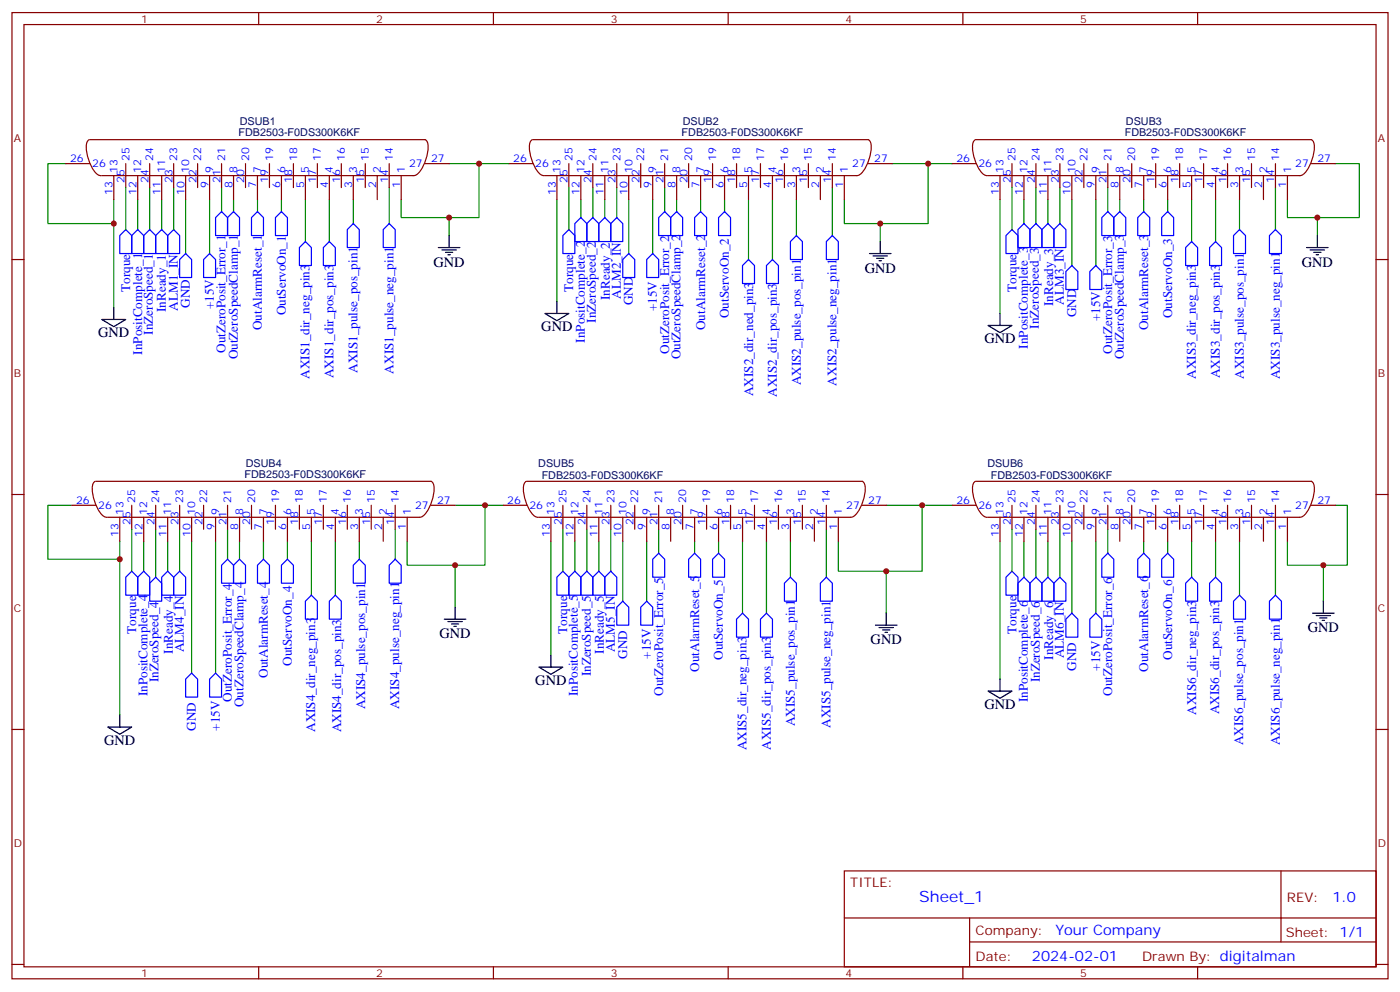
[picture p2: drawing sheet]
<svg xmlns="http://www.w3.org/2000/svg" width="412mm" height="292mm" viewBox="0 0 412 292" stroke-linecap="round" stroke-linejoin="round" font-family="sans-serif">
<defs><g id="words">
<text font-size="4.6" fill="#00f" x="270.8" y="265.3">Sheet_1</text>
<g font-size="4.2">
<text x="127.7" y="78.5">GND</text>
<text x="254.7" y="80.3">GND</text>
<text x="383.5" y="78.5">GND</text>
<text x="28.9" y="99.3">GND</text>
<text x="159.5" y="97.5">GND</text>
<text x="290" y="101.1">GND</text>
<text x="129.5" y="187.9">GND</text>
<text x="256.5" y="189.6">GND</text>
<text x="385.2" y="186.1">GND</text>
<text x="157.7" y="201.6">GND</text>
<text x="290" y="208.7">GND</text>
<text x="30.7" y="219.3">GND</text>
</g>
<g font-size="4.2" fill="#00f">
<text x="392.5" y="265.6">1.0</text>
<text x="310.9" y="275.1">Your Company</text>
<text x="304" y="282.9">2024-02-01</text>
</g>
<g font-size="3.9" fill="#00f">
<text x="38.3" y="85.9" transform="rotate(-90 38.3 85.9)">Torque</text>
<text x="168.9" y="85.9" transform="rotate(-90 168.9 85.9)">Torque</text>
<text x="179.7" y="88.3" transform="rotate(-90 179.7 88.3)">InReady_2</text>
<text x="182.9" y="87.9" transform="rotate(-90 182.9 87.9)">ALM2_IN</text>
<text x="186.5" y="89.8" transform="rotate(-90 186.5 89.8)">GND</text>
<text x="299.4" y="85.9" transform="rotate(-90 299.4 85.9)">Torque</text>
<text x="313.4" y="89.6" transform="rotate(-90 313.4 89.6)">ALM3_IN</text>
<text x="48.9" y="91.8" transform="rotate(-90 48.9 91.8)">InReady_1</text>
<text x="52.4" y="91.4" transform="rotate(-90 52.4 91.4)">ALM1_IN</text>
<text x="55.9" y="90.5" transform="rotate(-90 55.9 90.5)">GND</text>
<text x="63" y="91" transform="rotate(-90 63 91)">+15V</text>
<text x="84.2" y="92.8" transform="rotate(-90 84.2 92.8)">OutServoOn_1</text>
<text x="175.5" y="95" transform="rotate(-90 175.5 95)">InZeroSpeed_2</text>
<text x="193.5" y="91.6" transform="rotate(-90 193.5 91.6)">+15V</text>
<text x="214.7" y="93.6" transform="rotate(-90 214.7 93.6)">OutServoOn_2</text>
<text x="310.2" y="90.1" transform="rotate(-90 310.2 90.1)">InReady_3</text>
<text x="317" y="93.3" transform="rotate(-90 317 93.3)">GND</text>
<text x="324" y="94.5" transform="rotate(-90 324 94.5)">+15V</text>
<text x="345.3" y="93.6" transform="rotate(-90 345.3 93.6)">OutServoOn_3</text>
<text x="45.1" y="98.5" transform="rotate(-90 45.1 98.5)">InZeroSpeed_1</text>
<text x="77.2" y="97.1" transform="rotate(-90 77.2 97.1)">OutAlarmReset_1</text>
<text x="172.3" y="100.9" transform="rotate(-90 172.3 100.9)">InPositComplete_2</text>
<text x="207.7" y="97.1" transform="rotate(-90 207.7 97.1)">OutAlarmReset_2</text>
<text x="306" y="96.7" transform="rotate(-90 306 96.7)">InZeroSpeed_3</text>
<text x="338.2" y="97.1" transform="rotate(-90 338.2 97.1)">OutAlarmReset_3</text>
<text x="41.8" y="104.4" transform="rotate(-90 41.8 104.4)">InPositComplete_1</text>
<text x="66.5" y="103.9" transform="rotate(-90 66.5 103.9)">OutZeroPosit_Error_1</text>
<text x="70.1" y="105.8" transform="rotate(-90 70.1 105.8)">OutZeroSpeedClamp_1</text>
<text x="197.1" y="104.2" transform="rotate(-90 197.1 104.2)">OutZeroPosit_Error_2</text>
<text x="200.5" y="105.8" transform="rotate(-90 200.5 105.8)">OutZeroSpeedClamp_2</text>
<text x="302.8" y="102.6" transform="rotate(-90 302.8 102.6)">InPositComplete_3</text>
<text x="327.6" y="104.2" transform="rotate(-90 327.6 104.2)">OutZeroPosit_Error_3</text>
<text x="331" y="105.8" transform="rotate(-90 331 105.8)">OutZeroSpeedClamp_3</text>
<text x="91.2" y="111.4" transform="rotate(-90 91.2 111.4)">AXIS1_dir_neg_pin3</text>
<text x="98.3" y="111.2" transform="rotate(-90 98.3 111.2)">AXIS1_dir_pos_pin3</text>
<text x="105.3" y="109.7" transform="rotate(-90 105.3 109.7)">AXIS1_pulse_pos_pin1</text>
<text x="115.9" y="109.9" transform="rotate(-90 115.9 109.9)">AXIS1_pulse_neg_pin1</text>
<text x="235.9" y="113.4" transform="rotate(-90 235.9 113.4)">AXIS2_pulse_pos_pin1</text>
<text x="246.5" y="113.4" transform="rotate(-90 246.5 113.4)">AXIS2_pulse_neg_pin1</text>
<text x="352.3" y="111.5" transform="rotate(-90 352.3 111.5)">AXIS3_dir_neg_pin3</text>
<text x="359.3" y="111.2" transform="rotate(-90 359.3 111.2)">AXIS3_dir_pos_pin3</text>
<text x="366.4" y="111.5" transform="rotate(-90 366.4 111.5)">AXIS3_pulse_pos_pin1</text>
<text x="377" y="111.6" transform="rotate(-90 377 111.6)">AXIS3_pulse_neg_pin1</text>
<text x="221.8" y="116.6" transform="rotate(-90 221.8 116.6)">AXIS2_dir_ned_pin3</text>
<text x="228.8" y="116.7" transform="rotate(-90 228.8 116.7)">AXIS2_dir_pos_pin3</text>
<text x="40.1" y="186.5" transform="rotate(-90 40.1 186.5)">Torque</text>
<text x="54.1" y="192" transform="rotate(-90 54.1 192)">ALM4_IN</text>
<text x="167.1" y="186.5" transform="rotate(-90 167.1 186.5)">Torque</text>
<text x="181.1" y="192" transform="rotate(-90 181.1 192)">ALM5_IN</text>
<text x="299.4" y="186.5" transform="rotate(-90 299.4 186.5)">Torque</text>
<text x="50.9" y="192.4" transform="rotate(-90 50.9 192.4)">InReady_4</text>
<text x="86" y="195.9" transform="rotate(-90 86 195.9)">OutServoOn_4</text>
<text x="177.9" y="192.4" transform="rotate(-90 177.9 192.4)">InReady_5</text>
<text x="184.7" y="193.9" transform="rotate(-90 184.7 193.9)">GND</text>
<text x="191.8" y="193.9" transform="rotate(-90 191.8 193.9)">+15V</text>
<text x="205.9" y="197.7" transform="rotate(-90 205.9 197.7)">OutAlarmReset_5</text>
<text x="213" y="194.1" transform="rotate(-90 213 194.1)">OutServoOn_5</text>
<text x="310.2" y="194.1" transform="rotate(-90 310.2 194.1)">InReady_6</text>
<text x="313.4" y="193.7" transform="rotate(-90 313.4 193.7)">ALM6_IN</text>
<text x="317" y="197.4" transform="rotate(-90 317 197.4)">GND</text>
<text x="324" y="197.4" transform="rotate(-90 324 197.4)">+15V</text>
<text x="338.2" y="197.7" transform="rotate(-90 338.2 197.7)">OutAlarmReset_6</text>
<text x="345.3" y="194.1" transform="rotate(-90 345.3 194.1)">OutServoOn_6</text>
<text x="46.7" y="200.8" transform="rotate(-90 46.7 200.8)">InZeroSpeed_4</text>
<text x="78.9" y="199.4" transform="rotate(-90 78.9 199.4)">OutAlarmReset_4</text>
<text x="174" y="199.1" transform="rotate(-90 174 199.1)">InZeroSpeed_5</text>
<text x="306.3" y="200.8" transform="rotate(-90 306.3 200.8)">InZeroSpeed_6</text>
<text x="43.5" y="204.9" transform="rotate(-90 43.5 204.9)">InPositComplete_4</text>
<text x="68.3" y="206.5" transform="rotate(-90 68.3 206.5)">OutZeroPosit_Error_4</text>
<text x="71.7" y="208.1" transform="rotate(-90 71.7 208.1)">OutZeroSpeedClamp_4</text>
<text x="107.6" y="208.7" transform="rotate(-90 107.6 208.7)">AXIS4_pulse_pos_pin1</text>
<text x="117.6" y="208.7" transform="rotate(-90 117.6 208.7)">AXIS4_pulse_neg_pin1</text>
<text x="170.2" y="204.9" transform="rotate(-90 170.2 204.9)">InPositComplete_5</text>
<text x="195.3" y="204.7" transform="rotate(-90 195.3 204.7)">OutZeroPosit_Error_5</text>
<text x="302.8" y="206.7" transform="rotate(-90 302.8 206.7)">InPositComplete_6</text>
<text x="327.6" y="204.7" transform="rotate(-90 327.6 204.7)">OutZeroPosit_Error_6</text>
<text x="57.7" y="215" transform="rotate(-90 57.7 215)">GND</text>
<text x="64.8" y="215" transform="rotate(-90 64.8 215)">+15V</text>
<text x="92.8" y="215.4" transform="rotate(-90 92.8 215.4)">AXIS4_dir_neg_pin3</text>
<text x="100.5" y="215.6" transform="rotate(-90 100.5 215.6)">AXIS4_dir_pos_pin3</text>
<text x="234.1" y="213.7" transform="rotate(-90 234.1 213.7)">AXIS5_pulse_pos_pin1</text>
<text x="244.7" y="214.2" transform="rotate(-90 244.7 214.2)">AXIS5_pulse_neg_pin1</text>
<text x="352.4" y="210.3" transform="rotate(-90 352.4 210.3)">AXIS6_dir_neg_pin3</text>
<text x="359.2" y="210.2" transform="rotate(-90 359.2 210.2)">AXIS6_dir_pos_pin3</text>
<text x="219.9" y="220.8" transform="rotate(-90 219.9 220.8)">AXIS5_dir_neg_pin3</text>
<text x="227" y="220.6" transform="rotate(-90 227 220.6)">AXIS5_dir_pos_pin3</text>
<text x="366.2" y="219.3" transform="rotate(-90 366.2 219.3)">AXIS6_pulse_pos_pin1</text>
<text x="377" y="219.3" transform="rotate(-90 377 219.3)">AXIS6_pulse_neg_pin1</text>
</g>
<g font-size="3.9" fill="#800">
<text x="250.5" y="260.9">TITLE:</text>
<text x="379.1" y="265.6">REV:</text>
<text x="287.4" y="275.1">Company:</text>
<text x="378.7" y="275.7">Sheet: 1/1</text>
<text x="287.4" y="282.8">Date:</text>
<text x="336.4" y="282.8">Drawn By: digitalman</text>
</g>
<g font-size="3.2" fill="#800">
<text x="41.6" y="6.7">1</text>
<text x="110.8" y="6.7">2</text>
<text x="179.9" y="6.7">3</text>
<text x="249.1" y="6.7">4</text>
<text x="318.2" y="6.7">5</text>
<text x="4.1" y="41.8">A</text>
<text x="405.9" y="41.8">A</text>
<text x="4.1" y="110.9">B</text>
<text x="405.9" y="110.9">B</text>
<text x="4.1" y="180.1">C</text>
<text x="405.9" y="180.1">C</text>
<text x="4.1" y="249.2">D</text>
<text x="405.9" y="249.2">D</text>
<text x="41.6" y="287.5">1</text>
<text x="110.8" y="287.5">2</text>
<text x="179.9" y="287.5">3</text>
<text x="249.1" y="287.5">4</text>
<text x="318.2" y="287.5">5</text>
</g>
<g font-size="3.2" fill="#000080">
<text x="70.3" y="40">FDB2503-F0DS300K6KF</text>
<text x="70.6" y="36.9">DSUB1</text>
<text x="200.8" y="40">FDB2503-F0DS300K6KF</text>
<text x="201.2" y="36.9">DSUB2</text>
<text x="331.3" y="40">FDB2503-F0DS300K6KF</text>
<text x="331.7" y="36.9">DSUB3</text>
<text x="72.4" y="137.4">DSUB4</text>
<text x="158.6" y="137.5">DSUB5</text>
<text x="290.8" y="137.5">DSUB6</text>
<text x="72" y="140.6">FDB2503-F0DS300K6KF</text>
<text x="159.6" y="141">FDB2503-F0DS300K6KF</text>
<text x="291.9" y="141">FDB2503-F0DS300K6KF</text>
</g>
<g font-size="3.2" fill="#00f">
<text x="20.7" y="47.8">26</text>
<text x="38.1" y="47.4" transform="rotate(-90 38.1 47.4)">25</text>
<text x="45.2" y="47.4" transform="rotate(-90 45.2 47.4)">24</text>
<text x="52.2" y="47.4" transform="rotate(-90 52.2 47.4)">23</text>
<text x="59.3" y="47.4" transform="rotate(-90 59.3 47.4)">22</text>
<text x="66.3" y="47.4" transform="rotate(-90 66.3 47.4)">21</text>
<text x="73.4" y="47.4" transform="rotate(-90 73.4 47.4)">20</text>
<text x="80.4" y="47.4" transform="rotate(-90 80.4 47.4)">19</text>
<text x="87.5" y="47.4" transform="rotate(-90 87.5 47.4)">18</text>
<text x="94.5" y="47.4" transform="rotate(-90 94.5 47.4)">17</text>
<text x="101.6" y="47.4" transform="rotate(-90 101.6 47.4)">16</text>
<text x="108.7" y="47.4" transform="rotate(-90 108.7 47.4)">15</text>
<text x="115.7" y="47.4" transform="rotate(-90 115.7 47.4)">14</text>
<text x="127" y="47.8">27</text>
<text x="151.2" y="47.8">26</text>
<text x="168.6" y="47.4" transform="rotate(-90 168.6 47.4)">25</text>
<text x="175.7" y="47.4" transform="rotate(-90 175.7 47.4)">24</text>
<text x="182.7" y="47.4" transform="rotate(-90 182.7 47.4)">23</text>
<text x="189.8" y="47.4" transform="rotate(-90 189.8 47.4)">22</text>
<text x="196.8" y="47.4" transform="rotate(-90 196.8 47.4)">21</text>
<text x="203.9" y="47.4" transform="rotate(-90 203.9 47.4)">20</text>
<text x="211" y="47.4" transform="rotate(-90 211 47.4)">19</text>
<text x="218" y="47.4" transform="rotate(-90 218 47.4)">18</text>
<text x="225.1" y="47.4" transform="rotate(-90 225.1 47.4)">17</text>
<text x="232.1" y="47.4" transform="rotate(-90 232.1 47.4)">16</text>
<text x="239.2" y="47.4" transform="rotate(-90 239.2 47.4)">15</text>
<text x="246.2" y="47.4" transform="rotate(-90 246.2 47.4)">14</text>
<text x="257.5" y="47.8">27</text>
<text x="281.7" y="47.8">26</text>
<text x="299.2" y="47.4" transform="rotate(-90 299.2 47.4)">25</text>
<text x="306.2" y="47.4" transform="rotate(-90 306.2 47.4)">24</text>
<text x="313.3" y="47.4" transform="rotate(-90 313.3 47.4)">23</text>
<text x="320.3" y="47.4" transform="rotate(-90 320.3 47.4)">22</text>
<text x="327.4" y="47.4" transform="rotate(-90 327.4 47.4)">21</text>
<text x="334.4" y="47.4" transform="rotate(-90 334.4 47.4)">20</text>
<text x="341.5" y="47.4" transform="rotate(-90 341.5 47.4)">19</text>
<text x="348.5" y="47.4" transform="rotate(-90 348.5 47.4)">18</text>
<text x="355.6" y="47.4" transform="rotate(-90 355.6 47.4)">17</text>
<text x="362.7" y="47.4" transform="rotate(-90 362.7 47.4)">16</text>
<text x="369.7" y="47.4" transform="rotate(-90 369.7 47.4)">15</text>
<text x="376.8" y="47.4" transform="rotate(-90 376.8 47.4)">14</text>
<text x="388.1" y="47.8">27</text>
<text x="27.2" y="49.2">26</text>
<text x="34.6" y="51" transform="rotate(-90 34.6 51)">13</text>
<text x="36.7" y="54" transform="rotate(-90 36.7 54)">25</text>
<text x="41.6" y="51" transform="rotate(-90 41.6 51)">12</text>
<text x="43.7" y="54" transform="rotate(-90 43.7 54)">24</text>
<text x="48.7" y="51" transform="rotate(-90 48.7 51)">11</text>
<text x="50.8" y="54" transform="rotate(-90 50.8 54)">23</text>
<text x="55.7" y="51" transform="rotate(-90 55.7 51)">10</text>
<text x="57.9" y="54" transform="rotate(-90 57.9 54)">22</text>
<text x="62.8" y="51" transform="rotate(-90 62.8 51)">9</text>
<text x="64.9" y="54" transform="rotate(-90 64.9 54)">21</text>
<text x="69.8" y="51" transform="rotate(-90 69.8 51)">8</text>
<text x="72" y="54" transform="rotate(-90 72 54)">20</text>
<text x="76.9" y="51" transform="rotate(-90 76.9 51)">7</text>
<text x="79" y="54" transform="rotate(-90 79 54)">19</text>
<text x="84" y="51" transform="rotate(-90 84 51)">6</text>
<text x="86.1" y="54" transform="rotate(-90 86.1 54)">18</text>
<text x="91" y="51" transform="rotate(-90 91 51)">5</text>
<text x="93.1" y="54" transform="rotate(-90 93.1 54)">17</text>
<text x="98.1" y="51" transform="rotate(-90 98.1 51)">4</text>
<text x="100.2" y="54" transform="rotate(-90 100.2 54)">16</text>
<text x="105.1" y="51" transform="rotate(-90 105.1 51)">3</text>
<text x="107.2" y="54" transform="rotate(-90 107.2 54)">15</text>
<text x="112.2" y="51" transform="rotate(-90 112.2 51)">2</text>
<text x="114.3" y="54" transform="rotate(-90 114.3 54)">14</text>
<text x="119.2" y="51" transform="rotate(-90 119.2 51)">1</text>
<text x="120.5" y="49.2">27</text>
<text x="157.7" y="49.2">26</text>
<text x="165.1" y="51" transform="rotate(-90 165.1 51)">13</text>
<text x="167.2" y="54" transform="rotate(-90 167.2 54)">25</text>
<text x="172.2" y="51" transform="rotate(-90 172.2 51)">12</text>
<text x="174.3" y="54" transform="rotate(-90 174.3 54)">24</text>
<text x="179.2" y="51" transform="rotate(-90 179.2 51)">11</text>
<text x="181.3" y="54" transform="rotate(-90 181.3 54)">23</text>
<text x="186.3" y="51" transform="rotate(-90 186.3 51)">10</text>
<text x="188.4" y="54" transform="rotate(-90 188.4 54)">22</text>
<text x="193.3" y="51" transform="rotate(-90 193.3 51)">9</text>
<text x="195.4" y="54" transform="rotate(-90 195.4 54)">21</text>
<text x="200.4" y="51" transform="rotate(-90 200.4 51)">8</text>
<text x="202.5" y="54" transform="rotate(-90 202.5 54)">20</text>
<text x="207.4" y="51" transform="rotate(-90 207.4 51)">7</text>
<text x="209.5" y="54" transform="rotate(-90 209.5 54)">19</text>
<text x="214.5" y="51" transform="rotate(-90 214.5 51)">6</text>
<text x="216.6" y="54" transform="rotate(-90 216.6 54)">18</text>
<text x="221.5" y="51" transform="rotate(-90 221.5 51)">5</text>
<text x="223.7" y="54" transform="rotate(-90 223.7 54)">17</text>
<text x="228.6" y="51" transform="rotate(-90 228.6 51)">4</text>
<text x="230.7" y="54" transform="rotate(-90 230.7 54)">16</text>
<text x="235.7" y="51" transform="rotate(-90 235.7 51)">3</text>
<text x="237.8" y="54" transform="rotate(-90 237.8 54)">15</text>
<text x="242.7" y="51" transform="rotate(-90 242.7 51)">2</text>
<text x="244.8" y="54" transform="rotate(-90 244.8 54)">14</text>
<text x="249.8" y="51" transform="rotate(-90 249.8 51)">1</text>
<text x="251" y="49.2">27</text>
<text x="288.2" y="49.2">26</text>
<text x="295.6" y="51" transform="rotate(-90 295.6 51)">13</text>
<text x="297.7" y="54" transform="rotate(-90 297.7 54)">25</text>
<text x="302.7" y="51" transform="rotate(-90 302.7 51)">12</text>
<text x="304.8" y="54" transform="rotate(-90 304.8 54)">24</text>
<text x="309.7" y="51" transform="rotate(-90 309.7 51)">11</text>
<text x="311.9" y="54" transform="rotate(-90 311.9 54)">23</text>
<text x="316.8" y="51" transform="rotate(-90 316.8 51)">10</text>
<text x="318.9" y="54" transform="rotate(-90 318.9 54)">22</text>
<text x="323.8" y="51" transform="rotate(-90 323.8 51)">9</text>
<text x="326" y="54" transform="rotate(-90 326 54)">21</text>
<text x="330.9" y="51" transform="rotate(-90 330.9 51)">8</text>
<text x="333" y="54" transform="rotate(-90 333 54)">20</text>
<text x="338" y="51" transform="rotate(-90 338 51)">7</text>
<text x="340.1" y="54" transform="rotate(-90 340.1 54)">19</text>
<text x="345" y="51" transform="rotate(-90 345 51)">6</text>
<text x="347.1" y="54" transform="rotate(-90 347.1 54)">18</text>
<text x="352.1" y="51" transform="rotate(-90 352.1 51)">5</text>
<text x="354.2" y="54" transform="rotate(-90 354.2 54)">17</text>
<text x="359.1" y="51" transform="rotate(-90 359.1 51)">4</text>
<text x="361.2" y="54" transform="rotate(-90 361.2 54)">16</text>
<text x="366.2" y="51" transform="rotate(-90 366.2 51)">3</text>
<text x="368.3" y="54" transform="rotate(-90 368.3 54)">15</text>
<text x="373.2" y="51" transform="rotate(-90 373.2 51)">2</text>
<text x="375.4" y="54" transform="rotate(-90 375.4 54)">14</text>
<text x="380.3" y="51" transform="rotate(-90 380.3 51)">1</text>
<text x="381.6" y="49.2">27</text>
<text x="33.2" y="57.5" transform="rotate(-90 33.2 57.5)">13</text>
<text x="40.2" y="57.5" transform="rotate(-90 40.2 57.5)">12</text>
<text x="47.3" y="57.5" transform="rotate(-90 47.3 57.5)">11</text>
<text x="54.3" y="57.5" transform="rotate(-90 54.3 57.5)">10</text>
<text x="61.4" y="55.5" transform="rotate(-90 61.4 55.5)">9</text>
<text x="68.4" y="55.5" transform="rotate(-90 68.4 55.5)">8</text>
<text x="75.5" y="55.5" transform="rotate(-90 75.5 55.5)">7</text>
<text x="82.5" y="55.5" transform="rotate(-90 82.5 55.5)">6</text>
<text x="89.6" y="55.5" transform="rotate(-90 89.6 55.5)">5</text>
<text x="96.7" y="55.5" transform="rotate(-90 96.7 55.5)">4</text>
<text x="103.7" y="55.5" transform="rotate(-90 103.7 55.5)">3</text>
<text x="110.8" y="55.5" transform="rotate(-90 110.8 55.5)">2</text>
<text x="117.8" y="55.5" transform="rotate(-90 117.8 55.5)">1</text>
<text x="163.7" y="57.5" transform="rotate(-90 163.7 57.5)">13</text>
<text x="170.7" y="57.5" transform="rotate(-90 170.7 57.5)">12</text>
<text x="177.8" y="57.5" transform="rotate(-90 177.8 57.5)">11</text>
<text x="184.9" y="57.5" transform="rotate(-90 184.9 57.5)">10</text>
<text x="191.9" y="55.5" transform="rotate(-90 191.9 55.5)">9</text>
<text x="199" y="55.5" transform="rotate(-90 199 55.5)">8</text>
<text x="206" y="55.5" transform="rotate(-90 206 55.5)">7</text>
<text x="213.1" y="55.5" transform="rotate(-90 213.1 55.5)">6</text>
<text x="220.1" y="55.5" transform="rotate(-90 220.1 55.5)">5</text>
<text x="227.2" y="55.5" transform="rotate(-90 227.2 55.5)">4</text>
<text x="234.2" y="55.5" transform="rotate(-90 234.2 55.5)">3</text>
<text x="241.3" y="55.5" transform="rotate(-90 241.3 55.5)">2</text>
<text x="248.4" y="55.5" transform="rotate(-90 248.4 55.5)">1</text>
<text x="294.2" y="57.5" transform="rotate(-90 294.2 57.5)">13</text>
<text x="301.3" y="57.5" transform="rotate(-90 301.3 57.5)">12</text>
<text x="308.3" y="57.5" transform="rotate(-90 308.3 57.5)">11</text>
<text x="315.4" y="57.5" transform="rotate(-90 315.4 57.5)">10</text>
<text x="322.4" y="55.5" transform="rotate(-90 322.4 55.5)">9</text>
<text x="329.5" y="55.5" transform="rotate(-90 329.5 55.5)">8</text>
<text x="336.5" y="55.5" transform="rotate(-90 336.5 55.5)">7</text>
<text x="343.6" y="55.5" transform="rotate(-90 343.6 55.5)">6</text>
<text x="350.7" y="55.5" transform="rotate(-90 350.7 55.5)">5</text>
<text x="357.7" y="55.5" transform="rotate(-90 357.7 55.5)">4</text>
<text x="364.8" y="55.5" transform="rotate(-90 364.8 55.5)">3</text>
<text x="371.8" y="55.5" transform="rotate(-90 371.8 55.5)">2</text>
<text x="378.9" y="55.5" transform="rotate(-90 378.9 55.5)">1</text>
<text x="22.4" y="148.3">26</text>
<text x="28.9" y="149.8">26</text>
<text x="39.9" y="148" transform="rotate(-90 39.9 148)">25</text>
<text x="46.9" y="148" transform="rotate(-90 46.9 148)">24</text>
<text x="54" y="148" transform="rotate(-90 54 148)">23</text>
<text x="61" y="148" transform="rotate(-90 61 148)">22</text>
<text x="68.1" y="148" transform="rotate(-90 68.1 148)">21</text>
<text x="75.1" y="148" transform="rotate(-90 75.1 148)">20</text>
<text x="82.2" y="148" transform="rotate(-90 82.2 148)">19</text>
<text x="89.3" y="148" transform="rotate(-90 89.3 148)">18</text>
<text x="96.3" y="148" transform="rotate(-90 96.3 148)">17</text>
<text x="103.4" y="148" transform="rotate(-90 103.4 148)">16</text>
<text x="110.4" y="148" transform="rotate(-90 110.4 148)">15</text>
<text x="117.5" y="148" transform="rotate(-90 117.5 148)">14</text>
<text x="122.3" y="149.8">27</text>
<text x="128.8" y="148.3">27</text>
<text x="149.4" y="148.3">26</text>
<text x="155.9" y="149.8">26</text>
<text x="166.9" y="148" transform="rotate(-90 166.9 148)">25</text>
<text x="173.9" y="148" transform="rotate(-90 173.9 148)">24</text>
<text x="181" y="148" transform="rotate(-90 181 148)">23</text>
<text x="188" y="148" transform="rotate(-90 188 148)">22</text>
<text x="195.1" y="148" transform="rotate(-90 195.1 148)">21</text>
<text x="202.1" y="148" transform="rotate(-90 202.1 148)">20</text>
<text x="209.2" y="148" transform="rotate(-90 209.2 148)">19</text>
<text x="216.3" y="148" transform="rotate(-90 216.3 148)">18</text>
<text x="223.3" y="148" transform="rotate(-90 223.3 148)">17</text>
<text x="230.4" y="148" transform="rotate(-90 230.4 148)">16</text>
<text x="237.4" y="148" transform="rotate(-90 237.4 148)">15</text>
<text x="244.5" y="148" transform="rotate(-90 244.5 148)">14</text>
<text x="249.3" y="149.8">27</text>
<text x="255.8" y="148.3">27</text>
<text x="281.7" y="148.3">26</text>
<text x="288.2" y="149.8">26</text>
<text x="299.2" y="148" transform="rotate(-90 299.2 148)">25</text>
<text x="306.2" y="148" transform="rotate(-90 306.2 148)">24</text>
<text x="313.3" y="148" transform="rotate(-90 313.3 148)">23</text>
<text x="320.3" y="148" transform="rotate(-90 320.3 148)">22</text>
<text x="327.4" y="148" transform="rotate(-90 327.4 148)">21</text>
<text x="334.4" y="148" transform="rotate(-90 334.4 148)">20</text>
<text x="341.5" y="148" transform="rotate(-90 341.5 148)">19</text>
<text x="348.5" y="148" transform="rotate(-90 348.5 148)">18</text>
<text x="355.6" y="148" transform="rotate(-90 355.6 148)">17</text>
<text x="362.7" y="148" transform="rotate(-90 362.7 148)">16</text>
<text x="369.7" y="148" transform="rotate(-90 369.7 148)">15</text>
<text x="376.8" y="148" transform="rotate(-90 376.8 148)">14</text>
<text x="381.6" y="149.8">27</text>
<text x="388.1" y="148.3">27</text>
<text x="36.3" y="151.5" transform="rotate(-90 36.3 151.5)">13</text>
<text x="38.5" y="154.5" transform="rotate(-90 38.5 154.5)">25</text>
<text x="43.4" y="151.5" transform="rotate(-90 43.4 151.5)">12</text>
<text x="45.5" y="154.5" transform="rotate(-90 45.5 154.5)">24</text>
<text x="50.4" y="151.5" transform="rotate(-90 50.4 151.5)">11</text>
<text x="52.6" y="154.5" transform="rotate(-90 52.6 154.5)">23</text>
<text x="57.5" y="151.5" transform="rotate(-90 57.5 151.5)">10</text>
<text x="59.6" y="154.5" transform="rotate(-90 59.6 154.5)">22</text>
<text x="64.6" y="151.5" transform="rotate(-90 64.6 151.5)">9</text>
<text x="66.7" y="154.5" transform="rotate(-90 66.7 154.5)">21</text>
<text x="71.6" y="151.5" transform="rotate(-90 71.6 151.5)">8</text>
<text x="73.7" y="154.5" transform="rotate(-90 73.7 154.5)">20</text>
<text x="78.7" y="151.5" transform="rotate(-90 78.7 151.5)">7</text>
<text x="80.8" y="154.5" transform="rotate(-90 80.8 154.5)">19</text>
<text x="85.7" y="151.5" transform="rotate(-90 85.7 151.5)">6</text>
<text x="87.8" y="154.5" transform="rotate(-90 87.8 154.5)">18</text>
<text x="92.8" y="151.5" transform="rotate(-90 92.8 151.5)">5</text>
<text x="94.9" y="154.5" transform="rotate(-90 94.9 154.5)">17</text>
<text x="99.8" y="151.5" transform="rotate(-90 99.8 151.5)">4</text>
<text x="102" y="154.5" transform="rotate(-90 102 154.5)">16</text>
<text x="106.9" y="151.5" transform="rotate(-90 106.9 151.5)">3</text>
<text x="109" y="154.5" transform="rotate(-90 109 154.5)">15</text>
<text x="113.9" y="151.5" transform="rotate(-90 113.9 151.5)">2</text>
<text x="116.1" y="154.5" transform="rotate(-90 116.1 154.5)">14</text>
<text x="121" y="151.5" transform="rotate(-90 121 151.5)">1</text>
<text x="163.3" y="151.5" transform="rotate(-90 163.3 151.5)">13</text>
<text x="165.5" y="154.5" transform="rotate(-90 165.5 154.5)">25</text>
<text x="170.4" y="151.5" transform="rotate(-90 170.4 151.5)">12</text>
<text x="172.5" y="154.5" transform="rotate(-90 172.5 154.5)">24</text>
<text x="177.4" y="151.5" transform="rotate(-90 177.4 151.5)">11</text>
<text x="179.6" y="154.5" transform="rotate(-90 179.6 154.5)">23</text>
<text x="184.5" y="151.5" transform="rotate(-90 184.5 151.5)">10</text>
<text x="186.6" y="154.5" transform="rotate(-90 186.6 154.5)">22</text>
<text x="191.6" y="151.5" transform="rotate(-90 191.6 151.5)">9</text>
<text x="193.7" y="154.5" transform="rotate(-90 193.7 154.5)">21</text>
<text x="198.6" y="151.5" transform="rotate(-90 198.6 151.5)">8</text>
<text x="200.7" y="154.5" transform="rotate(-90 200.7 154.5)">20</text>
<text x="205.7" y="151.5" transform="rotate(-90 205.7 151.5)">7</text>
<text x="207.8" y="154.5" transform="rotate(-90 207.8 154.5)">19</text>
<text x="212.7" y="151.5" transform="rotate(-90 212.7 151.5)">6</text>
<text x="214.8" y="154.5" transform="rotate(-90 214.8 154.5)">18</text>
<text x="219.8" y="151.5" transform="rotate(-90 219.8 151.5)">5</text>
<text x="221.9" y="154.5" transform="rotate(-90 221.9 154.5)">17</text>
<text x="226.8" y="151.5" transform="rotate(-90 226.8 151.5)">4</text>
<text x="229" y="154.5" transform="rotate(-90 229 154.5)">16</text>
<text x="233.9" y="151.5" transform="rotate(-90 233.9 151.5)">3</text>
<text x="236" y="154.5" transform="rotate(-90 236 154.5)">15</text>
<text x="240.9" y="151.5" transform="rotate(-90 240.9 151.5)">2</text>
<text x="243.1" y="154.5" transform="rotate(-90 243.1 154.5)">14</text>
<text x="248" y="151.5" transform="rotate(-90 248 151.5)">1</text>
<text x="295.6" y="151.5" transform="rotate(-90 295.6 151.5)">13</text>
<text x="297.7" y="154.5" transform="rotate(-90 297.7 154.5)">25</text>
<text x="302.7" y="151.5" transform="rotate(-90 302.7 151.5)">12</text>
<text x="304.8" y="154.5" transform="rotate(-90 304.8 154.5)">24</text>
<text x="309.7" y="151.5" transform="rotate(-90 309.7 151.5)">11</text>
<text x="311.9" y="154.5" transform="rotate(-90 311.9 154.5)">23</text>
<text x="316.8" y="151.5" transform="rotate(-90 316.8 151.5)">10</text>
<text x="318.9" y="154.5" transform="rotate(-90 318.9 154.5)">22</text>
<text x="323.8" y="151.5" transform="rotate(-90 323.8 151.5)">9</text>
<text x="326" y="154.5" transform="rotate(-90 326 154.5)">21</text>
<text x="330.9" y="151.5" transform="rotate(-90 330.9 151.5)">8</text>
<text x="333" y="154.5" transform="rotate(-90 333 154.5)">20</text>
<text x="338" y="151.5" transform="rotate(-90 338 151.5)">7</text>
<text x="340.1" y="154.5" transform="rotate(-90 340.1 154.5)">19</text>
<text x="345" y="151.5" transform="rotate(-90 345 151.5)">6</text>
<text x="347.1" y="154.5" transform="rotate(-90 347.1 154.5)">18</text>
<text x="352.1" y="151.5" transform="rotate(-90 352.1 151.5)">5</text>
<text x="354.2" y="154.5" transform="rotate(-90 354.2 154.5)">17</text>
<text x="359.1" y="151.5" transform="rotate(-90 359.1 151.5)">4</text>
<text x="361.2" y="154.5" transform="rotate(-90 361.2 154.5)">16</text>
<text x="366.2" y="151.5" transform="rotate(-90 366.2 151.5)">3</text>
<text x="368.3" y="154.5" transform="rotate(-90 368.3 154.5)">15</text>
<text x="373.2" y="151.5" transform="rotate(-90 373.2 151.5)">2</text>
<text x="375.4" y="154.5" transform="rotate(-90 375.4 154.5)">14</text>
<text x="380.3" y="151.5" transform="rotate(-90 380.3 151.5)">1</text>
<text x="34.9" y="158" transform="rotate(-90 34.9 158)">13</text>
<text x="42" y="158" transform="rotate(-90 42 158)">12</text>
<text x="49" y="158" transform="rotate(-90 49 158)">11</text>
<text x="56.1" y="158" transform="rotate(-90 56.1 158)">10</text>
<text x="63.1" y="156" transform="rotate(-90 63.1 156)">9</text>
<text x="70.2" y="156" transform="rotate(-90 70.2 156)">8</text>
<text x="77.3" y="156" transform="rotate(-90 77.3 156)">7</text>
<text x="84.3" y="156" transform="rotate(-90 84.3 156)">6</text>
<text x="91.4" y="156" transform="rotate(-90 91.4 156)">5</text>
<text x="98.4" y="156" transform="rotate(-90 98.4 156)">4</text>
<text x="105.5" y="156" transform="rotate(-90 105.5 156)">3</text>
<text x="112.5" y="156" transform="rotate(-90 112.5 156)">2</text>
<text x="119.6" y="156" transform="rotate(-90 119.6 156)">1</text>
<text x="161.9" y="158" transform="rotate(-90 161.9 158)">13</text>
<text x="169" y="158" transform="rotate(-90 169 158)">12</text>
<text x="176" y="158" transform="rotate(-90 176 158)">11</text>
<text x="183.1" y="158" transform="rotate(-90 183.1 158)">10</text>
<text x="190.1" y="156" transform="rotate(-90 190.1 156)">9</text>
<text x="197.2" y="156" transform="rotate(-90 197.2 156)">8</text>
<text x="204.3" y="156" transform="rotate(-90 204.3 156)">7</text>
<text x="211.3" y="156" transform="rotate(-90 211.3 156)">6</text>
<text x="218.4" y="156" transform="rotate(-90 218.4 156)">5</text>
<text x="225.4" y="156" transform="rotate(-90 225.4 156)">4</text>
<text x="232.5" y="156" transform="rotate(-90 232.5 156)">3</text>
<text x="239.5" y="156" transform="rotate(-90 239.5 156)">2</text>
<text x="246.6" y="156" transform="rotate(-90 246.6 156)">1</text>
<text x="294.2" y="158" transform="rotate(-90 294.2 158)">13</text>
<text x="301.3" y="158" transform="rotate(-90 301.3 158)">12</text>
<text x="308.3" y="158" transform="rotate(-90 308.3 158)">11</text>
<text x="315.4" y="158" transform="rotate(-90 315.4 158)">10</text>
<text x="322.4" y="156" transform="rotate(-90 322.4 156)">9</text>
<text x="329.5" y="156" transform="rotate(-90 329.5 156)">8</text>
<text x="336.5" y="156" transform="rotate(-90 336.5 156)">7</text>
<text x="343.6" y="156" transform="rotate(-90 343.6 156)">6</text>
<text x="350.7" y="156" transform="rotate(-90 350.7 156)">5</text>
<text x="357.7" y="156" transform="rotate(-90 357.7 156)">4</text>
<text x="364.8" y="156" transform="rotate(-90 364.8 156)">3</text>
<text x="371.8" y="156" transform="rotate(-90 371.8 156)">2</text>
<text x="378.9" y="156" transform="rotate(-90 378.9 156)">1</text>
</g>
</g></defs>
<g fill="none" stroke="#870000" stroke-width=".35">
<path d="M3.5 3.7h405.4v284.3h-405.4zM7.1 7.2h398.2v277.3h-398.2zM76.2 3.7v3.5M145.3 3.7v3.5M214.5 3.7v3.5M283.6 3.7v3.5M352.8 3.7v3.5M19.4 48.2h7.1M26.3 41.1a3.1 3.1 0 0 0-.8 3.3 12.6 12.6 0 0 0 2.9 6.7l.7 .5 .7 .1M26.5 41.1h98.7a3.1 3.1 0 0 1 .8 3.3 12.6 12.6 0 0 1-2.9 6.7l-.7 .5-.7 .1h-91.7M33.5 51.7v7M37 48.2v7"/>
<path d="M40.6 51.7v7M44.1 48.2v7M47.6 51.7v7M51.2 48.2v7M54.7 51.7v7M58.2 48.2v7M61.7 51.7v7M65.3 48.2v7M68.8 51.7v7M72.3 48.2v7M75.8 51.7v7M79.4 48.2v7"/>
<path d="M82.9 51.7v7M86.4 48.2v7M90 51.7v7M93.5 48.2v7M97 51.7v7M100.5 48.2v7M104.1 51.7v7M107.6 48.2v7M111.1 51.7v7M114.7 48.2v7M118.2 51.7v7M125.2 48.2h7.1"/>
<path d="M149.9 48.2h7.1M156.8 41.1a3.1 3.1 0 0 0-.8 3.3 12.6 12.6 0 0 0 2.9 6.7l.7 .5 .7 .1M157 41.1h98.8a3.1 3.1 0 0 1 .8 3.3 12.6 12.6 0 0 1-3 6.7l-.7 .5-.7 .1h-91.7M164 51.7v7M167.6 48.2v7M171.1 51.7v7M174.6 48.2v7M178.2 51.7v7M181.7 48.2v7M185.2 51.7v7M188.7 48.2v7M192.3 51.7v7"/>
<path d="M195.8 48.2v7M199.3 51.7v7M202.8 48.2v7M206.4 51.7v7M209.9 48.2v7M213.4 51.7v7M217 48.2v7M220.5 51.7v7M224 48.2v7M227.5 51.7v7M231.1 48.2v7M234.6 51.7v7"/>
<path d="M238.1 48.2v7M241.7 51.7v7M245.2 48.2v7M248.7 51.7v7M255.8 48.2h7M280.5 48.2h7M287.3 41.1a3.1 3.1 0 0 0-.8 3.3 12.6 12.6 0 0 0 3 6.7l.7 .5 .7 .1M287.5 41.1h98.8a3.1 3.1 0 0 1 .8 3.3 12.6 12.6 0 0 1-2.9 6.7l-.7 .5-.7 .1h-91.8M294.6 51.7v7M298.1 48.2v7M301.6 51.7v7M305.2 48.2v7"/>
<path d="M308.7 51.7v7M312.2 48.2v7M315.7 51.7v7M319.3 48.2v7M322.8 51.7v7M326.3 48.2v7M329.8 51.7v7M333.4 48.2v7M336.9 51.7v7M340.4 48.2v7M344 51.7v7M347.5 48.2v7"/>
<path d="M351 51.7v7M354.5 48.2v7M358.1 51.7v7M361.6 48.2v7M365.1 51.7v7M368.7 48.2v7M372.2 51.7v7M375.7 48.2v7M379.2 51.7v7M386.3 48.2h7M3.5 76.4h3.6M405.3 76.4h3.6"/>
<path d="M3.5 145.5h3.6M21.2 148.7h7M28.1 141.6a3.1 3.1 0 0 0-.9 3.3 12.6 12.6 0 0 0 3 6.7l.7 .5 .7 .1M28.2 141.6h98.8a3.1 3.1 0 0 1 .8 3.3 12.6 12.6 0 0 1-2.9 6.7l-.7 .5-.7 .1h-91.8M35.3 152.2v7.1M38.8 148.7v7.1M42.3 152.2v7.1M45.9 148.7v7.1M49.4 152.2v7.1M52.9 148.7v7.1M56.4 152.2v7.1M60 148.7v7.1"/>
<path d="M63.5 152.2v7.1M67 148.7v7.1M70.6 152.2v7.1M74.1 148.7v7.1M77.6 152.2v7.1M81.1 148.7v7.1M84.7 152.2v7.1M88.2 148.7v7.1M91.7 152.2v7.1M95.2 148.7v7.1M98.8 152.2v7.1M102.3 148.7v7.1"/>
<path d="M105.8 152.2v7.1M109.4 148.7v7.1M112.9 152.2v7.1M116.4 148.7v7.1M119.9 152.2v7.1M127 148.7h7.1M148.2 148.7h7M155.1 141.6a3.1 3.1 0 0 0-.9 3.3 12.6 12.6 0 0 0 3 6.7l.7 .5 .7 .1M155.2 141.6h98.8a3.1 3.1 0 0 1 .8 3.3 12.6 12.6 0 0 1-2.9 6.7l-.7 .5-.7 .1h-91.8M162.3 152.2v7.1M165.8 148.7v7.1M169.3 152.2v7.1"/>
<path d="M172.9 148.7v7.1M176.4 152.2v7.1M179.9 148.7v7.1M183.4 152.2v7.1M187 148.7v7.1M190.5 152.2v7.1M194 148.7v7.1M197.6 152.2v7.1M201.1 148.7v7.1M204.6 152.2v7.1M208.1 148.7v7.1M211.7 152.2v7.1"/>
<path d="M215.2 148.7v7.1M218.7 152.2v7.1M222.2 148.7v7.1M225.8 152.2v7.1M229.3 148.7v7.1M232.8 152.2v7.1M236.4 148.7v7.1M239.9 152.2v7.1M243.4 148.7v7.1M246.9 152.2v7.1M254 148.7h7.1M280.5 148.7h7"/>
<path d="M287.3 141.6a3.1 3.1 0 0 0-.8 3.3 12.6 12.6 0 0 0 3 6.7l.7 .5 .7 .1M287.5 141.6h98.8a3.1 3.1 0 0 1 .8 3.3 12.6 12.6 0 0 1-2.9 6.7l-.7 .5-.7 .1h-91.8M294.6 152.2v7.1M298.1 148.7v7.1M301.6 152.2v7.1M305.2 148.7v7.1M308.7 152.2v7.1M312.2 148.7v7.1M315.7 152.2v7.1M319.3 148.7v7.1M322.8 152.2v7.1M326.3 148.7v7.1"/>
<path d="M329.8 152.2v7.1M333.4 148.7v7.1M336.9 152.2v7.1M340.4 148.7v7.1M344 152.2v7.1M347.5 148.7v7.1M351 152.2v7.1M354.5 148.7v7.1M358.1 152.2v7.1M361.6 148.7v7.1M365.1 152.2v7.1M368.7 148.7v7.1"/>
<path d="M372.2 152.2v7.1M375.7 148.7v7.1M379.2 152.2v7.1M386.3 148.7h7M405.3 145.5h3.6M3.5 214.7h3.6M405.3 214.7h3.6M248.7 256.3h156.6v28.2h-156.6zM377.3 256.3v20.9M248.7 270.1h156.5M285.6 277.2h119.6M285.6 270.1v14.2"/>
<path d="M3.5 283.8h3.6M76.2 284.5v3.5M145.3 284.5v3.5M214.5 284.5v3.5M283.6 284.5v3.5M352.8 284.5v3.5M405.3 283.8h3.6"/>
</g>
<g fill="none" stroke="#008700" stroke-width=".35">
<path d="M19.4 48.2h-5.3v17.6h19.4M33.5 58.7v31.8M37 55.2v12.4M40.6 58.7v8.9M44.1 55.2v12.4M47.6 58.7v8.9M51.2 55.2v12.4M54.7 58.7v15.9M61.7 58.7v15.9M65.3 55.2v7.1M68.8 58.7v3.6M75.8 58.7v3.6"/>
<path d="M82.9 58.7v3.6M90 58.7v12.4M97 58.7v12.4M104.1 58.7v7.1M114.7 55.2v10.6M118.2 58.7v5.3h14.1v5.3M132.3 48.2h8.8v15.8h-8.8M141.1 48.2h8.8M164 58.7v30M167.6 55.2v12.4M171.1 58.7v5.3M174.6 55.2v8.8"/>
<path d="M178.2 58.7v5.3M181.7 55.2v8.8M185.2 58.7v15.9M192.3 58.7v15.9M195.8 55.2v7.1M199.3 58.7v3.6M206.4 58.7v3.6M213.4 58.7v3.6M220.5 58.7v17.7M227.5 58.7v17.7M234.6 58.7v10.6M245.2 55.2v14.1"/>
<path d="M248.7 58.7v7.1h10.6v5.3M262.8 48.2h17.7M273.4 48.2v17.6h-14.1M294.6 58.7v33.6M298.1 55.2v12.4M301.6 58.7v7.1M305.2 55.2v10.6M308.7 58.7v7.1M312.2 55.2v10.6M315.7 58.7v19.4M322.8 58.7v19.4M326.3 55.2v7.1"/>
<path d="M329.8 58.7v3.6M336.9 58.7v3.6M344 58.7v3.6M351 58.7v12.4M358.1 58.7v12.4M365.1 58.7v8.9M375.7 55.2v12.4M379.2 58.7v5.3h8.9v5.3M393.3 48.2h7.1v15.8h-12.3M21.2 148.7h-7.1v15.9h21.2M35.3 159.3v51.1M38.8 155.8v12.3"/>
<path d="M42.3 159.3v8.8M45.9 155.8v14.1M49.4 159.3v8.8M52.9 155.8v12.3M56.4 159.3v38.8M63.5 159.3v38.8M67 155.8v8.8M70.6 159.3v5.3M77.6 159.3v5.3M84.7 159.3v5.3M91.7 159.3v15.9M98.8 159.3v15.9"/>
<path d="M105.8 159.3v5.3M116.4 155.8v8.8M119.9 159.3v7h14.2v12.4M134.1 148.7h14.1M142.9 148.7v17.6h-8.8M162.3 159.3v33.5M165.8 155.8v12.3M169.3 159.3v8.8M172.9 155.8v12.3M176.4 159.3v8.8M179.9 155.8v12.3M183.4 159.3v17.6"/>
<path d="M190.5 159.3v17.6M194 155.8v7M204.6 159.3v3.5M211.7 159.3v3.5M218.7 159.3v21.1M225.8 159.3v21.1M232.8 159.3v10.6M243.4 155.8v14.1M246.9 159.3v8.8h14.2v12.3M261.1 148.7h19.4M271.6 148.7v19.4h-10.5M294.6 159.3v40.5"/>
<path d="M298.1 155.8v12.3M301.6 159.3v10.6M305.2 155.8v14.1M308.7 159.3v10.6M312.2 155.8v14.1M315.7 159.3v21.1M322.8 159.3v21.1M326.3 155.8v7M336.9 159.3v3.5M344 159.3v3.5M351 159.3v10.6M358.1 159.3v10.6"/>
<path d="M365.1 159.3v15.9M375.7 155.8v19.4M379.2 159.3v7h10.6v10.6M393.3 148.7h3.6v17.6h-7.1"/>
</g>
<g fill="none" stroke="#00f" stroke-width=".35">
<path d="M37 67.6l1.8 1.7v5.3h-3.5v-5.3zM38.8 69.3l1.8-1.7 1.7 1.7v5.3h-3.5zM42.3 69.3l1.8-1.7 1.8 1.7v5.3h-3.6zM47.6 67.6l1.8 1.7v5.3h-3.5v-5.3zM51.2 67.6l1.7 1.7v5.3h-3.5v-5.3zM54.7 74.6l1.7 1.8v5.3h-3.5v-5.3zM61.7 74.6l1.8 1.8v5.3h-3.5v-5.3zM65.3 62.3l1.7 1.7v5.3h-3.5v-5.3zM68.8 62.3l1.8 1.7v5.3h-3.6v-5.3zM75.8 62.3l1.8 1.7v5.3h-3.5v-5.3zM82.9 62.3l1.8 1.7v5.3h-3.6v-5.3zM90 71.1l1.7 1.7v5.3h-3.5v-5.3z"/>
<path d="M97 71.1l1.8 1.7v5.3h-3.6v-5.3zM104.1 65.8l1.7 1.8v5.2h-3.5v-5.2zM114.7 65.8l1.7 1.8v5.2h-3.5v-5.2zM167.6 67.6l1.7 1.7v5.3h-3.5v-5.3zM171.1 64l1.8 1.8v5.3h-3.6v-5.3zM174.6 64l1.8 1.8v5.3h-3.5v-5.3zM178.2 64l1.7 1.8v5.3h-3.5v-5.3zM181.7 64l1.7 1.8v5.3h-3.5v-5.3zM185.2 74.6l1.8 1.8v5.3h-3.6v-5.3zM192.3 74.6l1.7 1.8v5.3h-3.5v-5.3zM195.8 62.3l1.8 1.7v5.3h-3.6v-5.3zM199.3 62.3l1.8 1.7v5.3h-3.5v-5.3z"/>
<path d="M206.4 62.3l1.7 1.7v5.3h-3.5v-5.3zM213.4 62.3l1.8 1.7v5.3h-3.5v-5.3zM218.7 78.1l1.8-1.7 1.7 1.7v5.3h-3.5zM227.5 76.4l1.8 1.7v5.3h-3.5v-5.3zM234.6 69.3l1.8 1.8v5.3h-3.6v-5.3zM243.4 71.1l1.8-1.8 1.7 1.8v5.3h-3.5zM298.1 67.6l1.8 1.7v5.3h-3.6v-5.3zM299.9 67.6l1.7-1.8 1.8 1.8v5.2h-3.5zM305.2 65.8l1.7 1.8v5.2h-3.5v-5.2zM306.9 67.6l1.8-1.8 1.7 1.8v5.2h-3.5zM312.2 65.8l1.8 1.8v5.2h-3.6v-5.2zM315.7 78.1l1.8 1.8v5.3h-3.5v-5.3z"/>
<path d="M322.8 78.1l1.8 1.8v5.3h-3.6v-5.3zM326.3 62.3l1.8 1.7v5.3h-3.5v-5.3zM329.8 62.3l1.8 1.7v5.3h-3.5v-5.3zM335.1 64l1.8-1.7 1.8 1.7v5.3h-3.6zM342.2 64l1.8-1.7 1.7 1.7v5.3h-3.5zM351 71.1l1.8 1.7v5.3h-3.6v-5.3zM358.1 71.1l1.7 1.7v5.3h-3.5v-5.3zM365.1 67.6l1.8 1.7v5.3h-3.5v-5.3zM373.9 69.3l1.8-1.7 1.8 1.7v5.3h-3.6zM38.8 168.1l1.8 1.8v5.3h-3.6v-5.3zM42.3 168.1l1.8 1.8v5.3h-3.5v-5.3zM45.9 169.9l1.7 1.7v5.3h-3.5v-5.3z"/>
<path d="M49.4 168.1l1.8 1.8v5.3h-3.6v-5.3zM52.9 168.1l1.8 1.8v5.3h-3.5v-5.3zM67 164.6l1.8 1.7v5.3h-3.5v-5.3zM70.6 164.6l1.7 1.7v5.3h-3.5v-5.3zM77.6 164.6l1.8 1.7v5.3h-3.6v-5.3zM84.7 164.6l1.7 1.7v5.3h-3.5v-5.3zM90 176.9l1.7-1.7 1.8 1.7v5.3h-3.5zM97 176.9l1.8-1.7 1.7 1.7v5.3h-3.5zM104.1 166.3l1.7-1.7 1.8 1.7v5.3h-3.5zM114.7 166.3l1.7-1.7 1.8 1.7v5.3h-3.5zM165.8 168.1l1.8 1.8v5.3h-3.6v-5.3zM169.3 168.1l1.8 1.8v5.3h-3.5v-5.3z"/>
<path d="M172.9 168.1l1.7 1.8v5.3h-3.5v-5.3zM176.4 168.1l1.8 1.8v5.3h-3.6v-5.3zM179.9 168.1l1.8 1.8v5.3h-3.5v-5.3zM183.4 176.9l1.8 1.8v5.3h-3.5v-5.3zM190.5 176.9l1.8 1.8v5.3h-3.6v-5.3zM192.3 164.6l1.7-1.8 1.8 1.8v5.3h-3.5zM204.6 162.8l1.8 1.8v5.3h-3.6v-5.3zM211.7 162.8l1.7 1.8v5.3h-3.5v-5.3zM231.1 171.6l1.7-1.7 1.8 1.7v5.3h-3.5zM241.7 171.6l1.7-1.7 1.8 1.7v5.3h-3.5zM298.1 168.1l1.8 1.8v5.3h-3.6v-5.3zM301.6 169.9l1.8 1.7v5.3h-3.5v-5.3z"/>
<path d="M303.4 171.6l1.8-1.7 1.7 1.7v5.3h-3.5zM308.7 169.9l1.7 1.7v5.3h-3.5v-5.3zM310.4 171.6l1.8-1.7 1.8 1.7v5.3h-3.6zM326.3 162.8l1.8 1.8v5.3h-3.5v-5.3zM335.1 164.6l1.8-1.8 1.8 1.8v5.3h-3.6zM342.2 164.6l1.8-1.8 1.7 1.8v5.3h-3.5zM349.2 171.6l1.8-1.7 1.8 1.7v5.3h-3.6zM356.3 171.6l1.8-1.7 1.7 1.7v5.3h-3.5zM365.1 175.2l1.8 1.7v5.3h-3.5v-5.3zM373.9 176.9l1.8-1.7 1.8 1.7v5.3h-3.6zM56.4 198.1l1.8 1.7v5.3h-3.5v-5.3zM63.5 198.1l1.8 1.7v5.3h-3.6v-5.3z"/>
<path d="M218.7 180.4l1.8 1.8v5.3h-3.5v-5.3zM224 182.2l1.8-1.8 1.7 1.8v5.3h-3.5zM315.7 180.4l1.8 1.8v5.3h-3.5v-5.3zM322.8 180.4l1.8 1.8v5.3h-3.6v-5.3z"/>
</g>
<g fill="none" stroke="#000" stroke-width=".35">
<path d="M129.1 72.8h6.4M130.2 73.6h4.2M131.2 74.3h2.1M131.9 75h.7M132.3 69.3v3.5M256.1 74.6h6.4M257.2 75.3h4.2M258.2 76h2.1M258.9 76.7h.7M259.3 71.1v3.5M384.9 72.8h6.3M385.9 73.6h4.3"/>
<path d="M387 74.3h2.1M387.7 75h.7M388.1 69.3v3.5M30 94h7l-3.5 2.1zM33.5 90.5v3.5M160.5 92.3h7.1l-3.6 2.1zM164 88.7v3.6M291 95.8h7.1l-3.5 2.1zM294.6 92.3v3.5M134.1 178.7v3.5M389.8 176.9v3.5M130.9 182.2h6.3"/>
<path d="M131.9 182.9h4.3M133 183.6h2.1M133.7 184.3h.7M158.7 196.3h7.1l-3.5 2.1zM162.3 192.8v3.5M257.9 184h6.3M258.9 184.7h4.3M260 185.4h2.1M260.7 186.1h.7M261.1 180.4v3.6M294.6 199.8v3.6M386.6 180.4h6.4"/>
<path d="M387.7 181.2h4.2M388.8 181.9h2.1M389.5 182.6h.7M31.7 214h7.1l-3.5 2.1zM35.3 210.4v3.6M291 203.4h7.1l-3.5 2.1z"/>
</g>
<g fill="#c00">
<circle cx="271.6" cy="148.7" r=".88"/>
<circle cx="35.3" cy="164.6" r=".88"/>
<circle cx="142.9" cy="148.7" r=".88"/>
<circle cx="134.1" cy="166.3" r=".88"/>
<circle cx="389.8" cy="166.3" r=".88"/>
<circle cx="261.1" cy="168.1" r=".88"/>
<circle cx="388.1" cy="64" r=".88"/>
<circle cx="273.4" cy="48.2" r=".88"/>
<circle cx="259.3" cy="65.8" r=".88"/>
<circle cx="33.5" cy="65.8" r=".88"/>
<circle cx="141.1" cy="48.2" r=".88"/>
<circle cx="132.3" cy="64" r=".88"/>
</g>
<use href="#words"/>
</svg>
